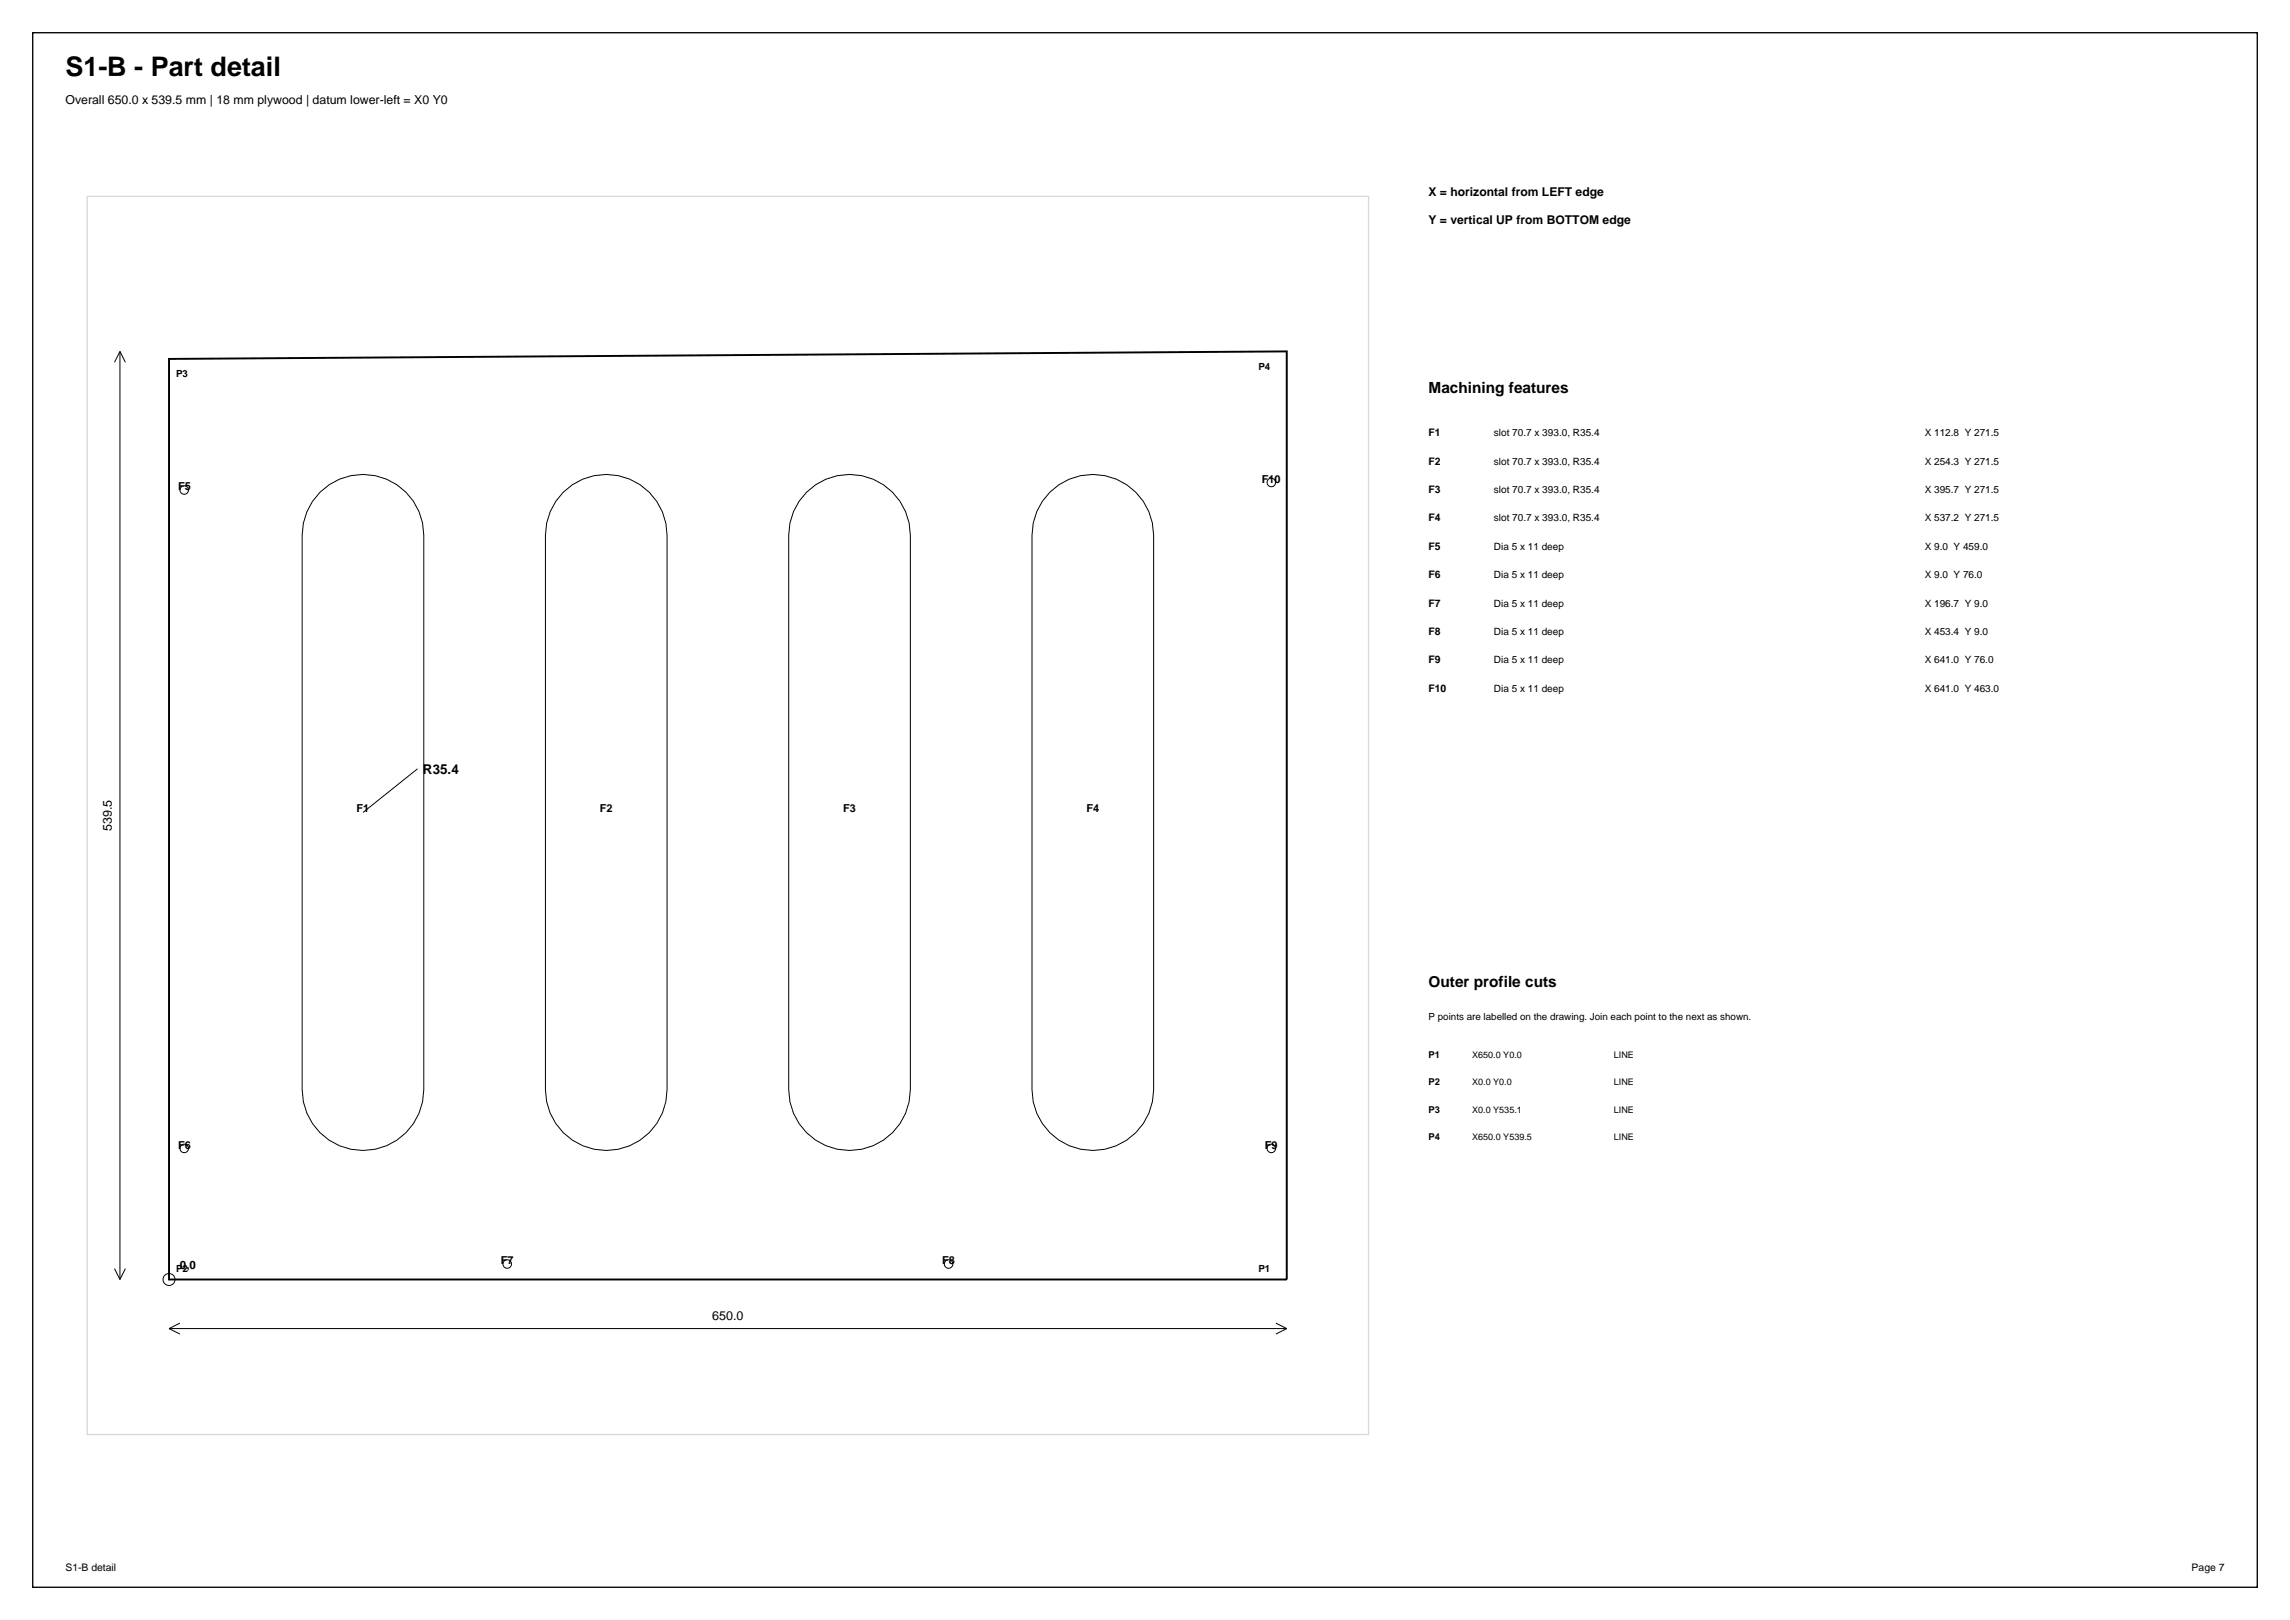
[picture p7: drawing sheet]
<svg xmlns="http://www.w3.org/2000/svg" width="420mm" height="297mm" viewBox="0 0 420 297" stroke-linecap="round" stroke-linejoin="round" font-family="sans-serif">
<defs><g id="words">
<text font-size="4.9" x="12" y="14">S1-B - Part detail</text>
<g font-size="2.8">
<text x="262" y="72">Machining features</text>
<text x="262" y="181">Outer profile cuts</text>
</g>
<text font-size="2.5" x="77.6" y="142">R35.4</text>
<g font-size="2.3">
<text x="12" y="19">Overall 650.0 x 539.5 mm | 18 mm plywood | datum lower-left = X0 Y0</text>
<text x="20.5" y="152.4" transform="rotate(-90 20.5 152.4)">539.5</text>
<text x="130.6" y="242.1">650.0</text>
</g>
<g font-size="2.2">
<text x="262" y="36">X = horizontal from LEFT edge</text>
<text x="262" y="41">Y = vertical UP from BOTTOM edge</text>
</g>
<text font-size="2.1" x="33" y="232.6">0,0</text>
<g font-size="2">
<text x="32.7" y="89.8">F5</text>
<text x="231.4" y="88.6">F10</text>
<text x="65.4" y="149">F1</text>
<text x="110" y="149">F2</text>
<text x="154.6" y="149">F3</text>
<text x="199.3" y="149">F4</text>
<text x="32.7" y="210.6">F6</text>
<text x="232" y="210.6">F9</text>
<text x="91.9" y="231.7">F7</text>
<text x="172.8" y="231.7">F8</text>
</g>
<g font-size="1.9">
<text x="262" y="80">F1</text>
<text x="262" y="85.2">F2</text>
<text x="262" y="90.4">F3</text>
<text x="262" y="95.6">F4</text>
<text x="262" y="100.8">F5</text>
<text x="262" y="106">F6</text>
<text x="262" y="111.2">F7</text>
<text x="262" y="116.4">F8</text>
<text x="262" y="121.6">F9</text>
<text x="262" y="126.8">F10</text>
<text x="12" y="288">S1-B detail</text>
<text x="402" y="288">Page 7</text>
</g>
<g font-size="1.8">
<text x="32.3" y="69.2">P3</text>
<text x="230.8" y="67.8">P4</text>
<text x="274" y="80">slot 70.7 x 393.0, R35.4</text>
<text x="353" y="80">X 112.8 Y 271.5</text>
<text x="274" y="85.2">slot 70.7 x 393.0, R35.4</text>
<text x="353" y="85.2">X 254.3 Y 271.5</text>
<text x="274" y="90.4">slot 70.7 x 393.0, R35.4</text>
<text x="274" y="95.6">slot 70.7 x 393.0, R35.4</text>
<text x="353" y="90.4">X 395.7 Y 271.5</text>
<text x="353" y="95.6">X 537.2 Y 271.5</text>
<text x="274" y="100.8">Dia 5 x 11 deep</text>
<text x="353" y="100.8">X 9.0 Y 459.0</text>
<text x="274" y="106">Dia 5 x 11 deep</text>
<text x="353" y="106">X 9.0 Y 76.0</text>
<text x="274" y="111.2">Dia 5 x 11 deep</text>
<text x="353" y="111.2">X 196.7 Y 9.0</text>
<text x="274" y="116.4">Dia 5 x 11 deep</text>
<text x="353" y="116.4">X 453.4 Y 9.0</text>
<text x="274" y="121.6">Dia 5 x 11 deep</text>
<text x="353" y="121.6">X 641.0 Y 76.0</text>
<text x="274" y="126.8">Dia 5 x 11 deep</text>
<text x="353" y="126.8">X 641.0 Y 463.0</text>
<text x="262" y="187">P points are labelled on the drawing. Join each point to the next as shown.</text>
<text x="32.3" y="233.3">P2</text>
<text x="230.8" y="233.3">P1</text>
</g>
<g font-size="1.7">
<text x="262" y="194">P1</text>
<text x="270" y="194">X650.0 Y0.0</text>
<text x="296" y="194">LINE</text>
<text x="262" y="199">P2</text>
<text x="270" y="199">X0.0 Y0.0</text>
<text x="296" y="199">LINE</text>
<text x="262" y="204">P3</text>
<text x="262" y="209">P4</text>
<text x="270" y="204">X0.0 Y535.1</text>
<text x="270" y="209">X650.0 Y539.5</text>
<text x="296" y="204">LINE</text>
<text x="296" y="209">LINE</text>
</g>
</g></defs>
<path d="M6 6h408v285h-408z" fill="none" stroke="#000" stroke-width=".25"/>
<path d="M16 36h235v227h-235z" fill="none" stroke="#d9d9d9" stroke-width=".25"/>
<path d="M31 65.8l205-1.4v170.2h-205z" fill="none" stroke="#000" stroke-width=".35"/>
<g fill="none" stroke="#000" stroke-width=".18">
<path d="M22 64.4v170.2M22 64.4l-1 2M22 64.4l1 2M58.7 90.2a11.2 11.2 0 0 1 12.1-2.4 11.2 11.2 0 0 1 6.9 10.3v101.7a11.2 11.2 0 0 1-11.1 11.1 11.2 11.2 0 0 1-11.2-11.1v-101.7a11.2 11.2 0 0 1 3.3-7.9zM103.3 90.2a11.2 11.2 0 0 1 12.2-2.4 11.2 11.2 0 0 1 6.8 10.3v101.7a11.2 11.2 0 0 1-11.1 11.1 11.2 11.2 0 0 1-11.2-11.1v-101.7a11.1 11.1 0 0 1 3.3-7.9zM147.9 90.2a11.2 11.2 0 0 1 12.2-2.4 11.2 11.2 0 0 1 6.9 10.3v101.7a11.2 11.2 0 0 1-11.2 11.1 11.2 11.2 0 0 1-11.1-11.1v-101.7a11.1 11.1 0 0 1 3.2-7.9zM192.5 90.2a11.2 11.2 0 0 1 12.2-2.4 11.2 11.2 0 0 1 6.9 10.3v101.7a11.2 11.2 0 0 1-11.2 11.1 11.2 11.2 0 0 1-11.1-11.1v-101.7a11.1 11.1 0 0 1 3.2-7.9zM76.6 141l-10 8M21 232.6l1 2M23 232.6l-1 2M31 243.6h205M31 243.6l2 1"/>
<path d="M33 242.6l-2 1M234 242.6l2 1M236 243.6l-2 1"/>
<circle cx="33.8" cy="89.8" r=".79"/>
<circle cx="233.2" cy="88.5" r=".79"/>
<circle cx="33.8" cy="210.5" r=".79"/>
<circle cx="233.2" cy="210.5" r=".79"/>
<circle cx="31" cy="234.6" r="1.1"/>
<circle cx="93" cy="231.7" r=".79"/>
<circle cx="174" cy="231.7" r=".79"/>
</g>
<use href="#words"/>
</svg>
